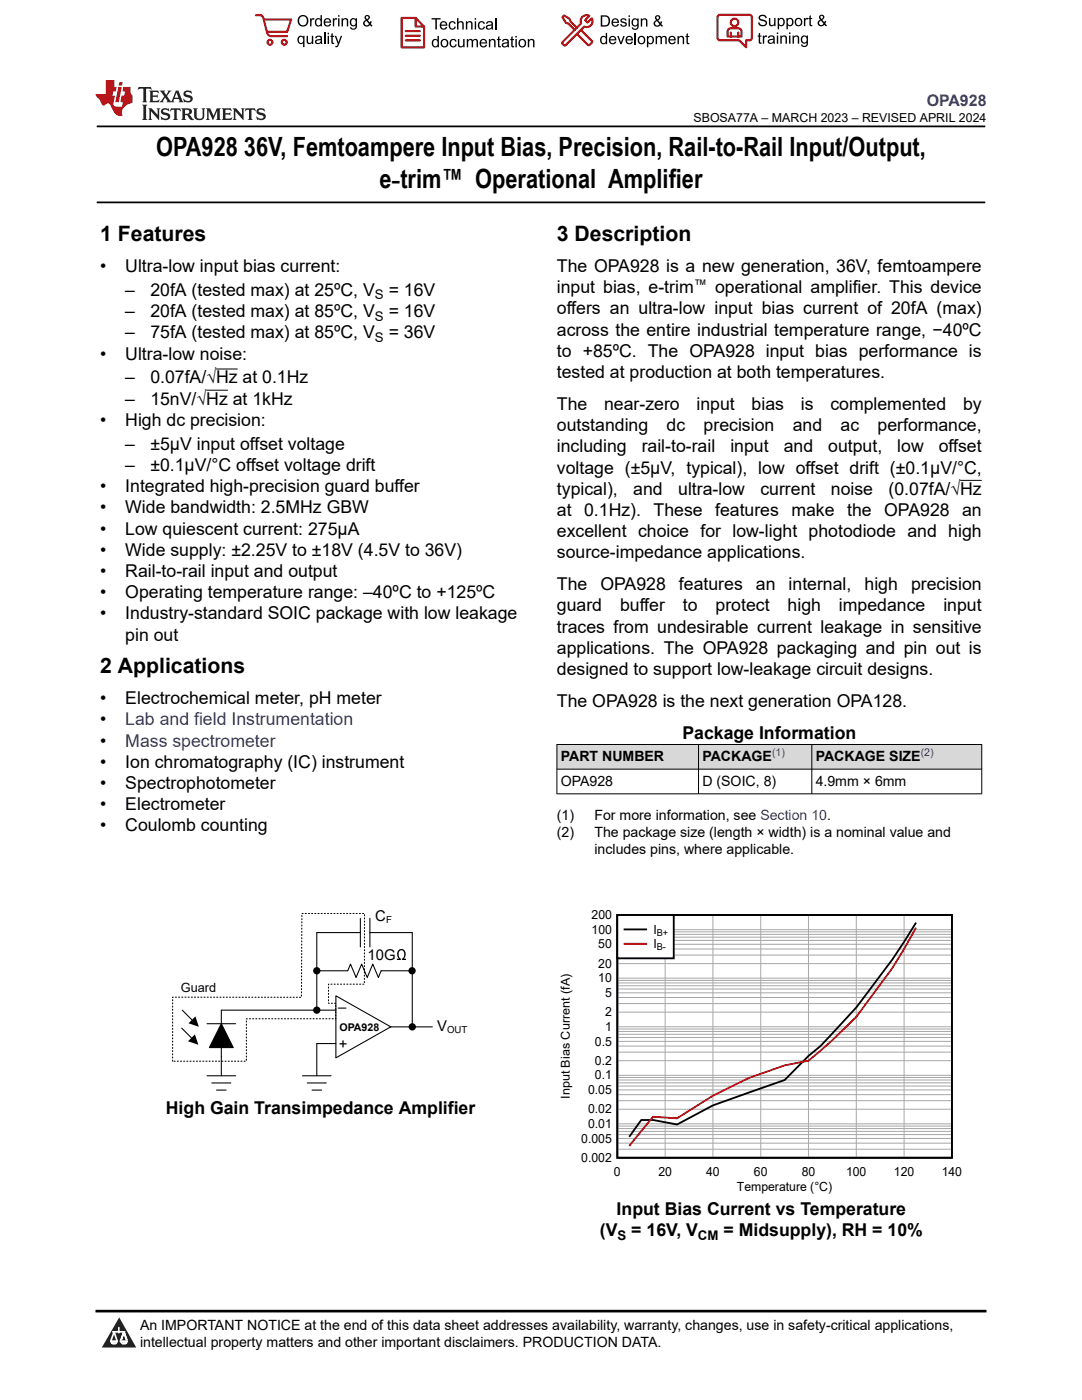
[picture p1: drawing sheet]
<svg xmlns="http://www.w3.org/2000/svg" width="216mm" height="279mm" viewBox="0 0 216 279" stroke-linecap="round" stroke-linejoin="round" font-family="sans-serif">
<defs><g id="words">
<g font-size="5.3">
<text x="31.1" y="31.2">OPA928 36V, Femtoampere Input Bias, Precision, Rail-to-Rail Input/Output,</text>
<text x="75.7" y="37.5">e‑trim™ Operational Amplifier</text>
</g>
<g font-size="4.2">
<text x="20" y="48.1">1 Features</text>
<text x="111.1" y="48.1">3 Description</text>
<text x="20" y="134.4">2 Applications</text>
</g>
<g font-size="3.5">
<text x="20" y="54.3">•</text>
<text x="25" y="54.3">Ultra-low input bias current:</text>
<text x="25" y="59">–</text>
<text x="30" y="59">20fA (tested max) at 25ºC, V</text>
<text x="77.6" y="59">= 16V</text>
<text x="111.1" y="58.5">input bias, e-trim</text>
<text x="111.1" y="54.3">The OPA928 is a new generation, 36V, femtoampere</text>
<text x="142.7" y="58.5">operational amplifier. This device</text>
<text x="25" y="63.3">–</text>
<text x="30" y="63.3">20fA (tested max) at 85ºC, V</text>
<text x="77.6" y="63.3">= 16V</text>
<text x="111.1" y="62.8">offers an ultra-low input bias current of 20fA (max)</text>
<text x="20" y="71.7">•</text>
<text x="25" y="67.5">–</text>
<text x="25" y="71.7">Ultra-low noise:</text>
<text x="30" y="67.5">75fA (tested max) at 85ºC, V</text>
<text x="77.6" y="67.5">= 36V</text>
<text x="111.1" y="67">across the entire industrial temperature range, −40ºC</text>
<text x="111.1" y="71.2">to +85ºC. The OPA928 input bias performance is</text>
<text x="25" y="76.5">–</text>
<text x="30" y="76.5">0.07fA/√Hz at 0.1Hz</text>
<text x="111.1" y="75.5">tested at production at both temperatures.</text>
<text x="25" y="80.7">–</text>
<text x="30" y="80.7">15nV/√Hz at 1kHz</text>
<text x="111.1" y="81.8">The</text>
<text x="120.5" y="81.8">near-zero</text>
<text x="139" y="81.8">input</text>
<text x="150" y="81.8">bias</text>
<text x="159.8" y="81.8">is</text>
<text x="165.7" y="81.8">complemented</text>
<text x="192.2" y="81.8">by</text>
<text x="20" y="85">•</text>
<text x="25" y="85">High dc precision:</text>
<text x="25" y="89.7">–</text>
<text x="30" y="89.7">±5µV input offset voltage</text>
<text x="111.1" y="86">outstanding</text>
<text x="133" y="86">dc</text>
<text x="140.4" y="86">precision</text>
<text x="158.2" y="86">and</text>
<text x="167.7" y="86">ac</text>
<text x="175.1" y="86">performance,</text>
<text x="25" y="94">–</text>
<text x="30" y="94">±0.1µV/°C offset voltage drift</text>
<text x="111.1" y="90.3">including</text>
<text x="111.1" y="94.5">voltage (±5µV, typical), low offset drift (±0.1µV/°C,</text>
<text x="128" y="90.3">rail-to-rail</text>
<text x="145.7" y="90.3">input</text>
<text x="156.4" y="90.3">and</text>
<text x="165.3" y="90.3">output,</text>
<text x="179" y="90.3">low</text>
<text x="187.3" y="90.3">offset</text>
<text x="20" y="98.2">•</text>
<text x="25" y="98.2">Integrated high-precision guard buffer</text>
<text x="111.1" y="98.7">typical),</text>
<text x="126.4" y="98.7">and</text>
<text x="135.3" y="98.7">ultra-low</text>
<text x="151.7" y="98.7">current</text>
<text x="165.8" y="98.7">noise</text>
<text x="177.3" y="98.7">(0.07fA/√Hz</text>
<text x="20" y="102.4">•</text>
<text x="20" y="106.7">•</text>
<text x="25" y="102.4">Wide bandwidth: 2.5MHz GBW</text>
<text x="25" y="106.7">Low quiescent current: 275µA</text>
<text x="111.1" y="107.2">excellent choice for low-light photodiode and high</text>
<text x="111.1" y="103">at</text>
<text x="116.6" y="103">0.1Hz).</text>
<text x="130.4" y="103">These</text>
<text x="142.7" y="103">features</text>
<text x="157.9" y="103">make</text>
<text x="169" y="103">the</text>
<text x="176.4" y="103">OPA928</text>
<text x="192" y="103">an</text>
<text x="20" y="110.9">•</text>
<text x="25" y="110.9">Wide supply: ±2.25V to ±18V (4.5V to 36V)</text>
<text x="111.1" y="111.4">source-impedance applications.</text>
<text x="20" y="115.1">•</text>
<text x="20" y="119.4">•</text>
<text x="25" y="115.1">Rail-to-rail input and output</text>
<text x="25" y="119.4">Operating temperature range: –40ºC to +125ºC</text>
<text x="111.1" y="117.8">The</text>
<text x="119.8" y="117.8">OPA928</text>
<text x="135.5" y="117.8">features</text>
<text x="150.8" y="117.8">an</text>
<text x="157.4" y="117.8">internal,</text>
<text x="172.5" y="117.8">high</text>
<text x="181.8" y="117.8">precision</text>
<text x="20" y="123.6">•</text>
<text x="25" y="123.6">Industry-standard SOIC package with low leakage</text>
<text x="111.1" y="122">guard</text>
<text x="123.7" y="122">buffer</text>
<text x="136.3" y="122">to</text>
<text x="142.8" y="122">protect</text>
<text x="157.2" y="122">high</text>
<text x="167.4" y="122">impedance</text>
<text x="188.2" y="122">input</text>
<text x="25" y="127.8">pin out</text>
<text x="111.1" y="130.5">applications. The OPA928 packaging and pin out is</text>
<text x="111.1" y="126.3">traces from undesirable current leakage in sensitive</text>
<text x="111.1" y="134.7">designed to support low-leakage circuit designs.</text>
<text x="20" y="140.5">•</text>
<text x="25" y="140.5">Electrochemical meter, pH meter</text>
<text x="111.1" y="141.1">The OPA928 is the next generation OPA128.</text>
<text x="20" y="144.8">•</text>
<text x="20" y="149">•</text>
<text x="136.2" y="147.4">Package Information</text>
<text x="20" y="153.2">•</text>
<text x="25" y="153.2">Ion chromatography (IC) instrument</text>
<text x="20" y="157.5">•</text>
<text x="20" y="161.7">•</text>
<text x="25" y="157.5">Spectrophotometer</text>
<text x="25" y="161.7">Electrometer</text>
<text x="20" y="165.9">•</text>
<text x="25" y="165.9">Coulomb counting</text>
<text x="33.1" y="222.3">High Gain Transimpedance Amplifier</text>
<text x="123" y="242.5">Input Bias Current vs Temperature</text>
<text x="119.7" y="246.7">(V</text>
<text x="126" y="246.7">= 16V, V</text>
<text x="144.4" y="246.7">= Midsupply), RH = 10%</text>
</g>
<g font-size="3.5" fill="#00f">
<text x="25" y="144.8">Lab and field Instrumentation</text>
<text x="25" y="149">Mass spectrometer</text>
</g>
<text font-size="3.2" fill="#00f" x="184.9" y="21.1">OPA928</text>
<g font-size="3">
<text x="74.9" y="183.8">C</text>
<text x="73.4" y="191.6">10G</text>
<text x="67.5" y="202">–</text>
<text x="67.6" y="209.4">+</text>
<text x="87.2" y="205.8">V</text>
</g>
<g font-size="2.8">
<text x="111.9" y="151.9">PART NUMBER</text>
<text x="140.2" y="151.9">PACKAGE</text>
<text x="162.8" y="151.9">PACKAGE SIZE</text>
<text x="111.9" y="156.8">OPA928</text>
<text x="140.2" y="156.8">D (SOIC, 8)</text>
<text x="162.8" y="156.8">4.9mm × 6mm</text>
<text x="111.1" y="163.6">(1)</text>
<text x="111.1" y="167">(2)</text>
<text x="118.6" y="163.6">For more information, see Section 10.</text>
<text x="118.6" y="167">The package size (length × width) is a nominal value and</text>
<text x="118.6" y="170.3">includes pins, where applicable.</text>
<text x="27.9" y="265.5">An IMPORTANT NOTICE at the end of this data sheet addresses availability, warranty, changes, use in safety-critical applications,</text>
<text x="27.9" y="268.9">intellectual property matters and other important disclaimers. PRODUCTION DATA.</text>
</g>
<g font-size="2.6">
<text x="74.8" y="59.8">S</text>
<text x="138.4" y="57.7">™</text>
<text x="74.8" y="64">S</text>
<text x="74.8" y="68.2">S</text>
<text x="123.2" y="247.5">S</text>
<text x="139.3" y="247.5">CM</text>
</g>
<g font-size="2.5">
<text x="138.4" y="24.3">SBOSA77A – MARCH 2023 – REVISED APRIL 2024</text>
<text x="118" y="183.4">200</text>
<text x="118" y="186.4">100</text>
<text x="119.4" y="189.3">50</text>
<text x="130.4" y="186.4">I</text>
<text x="130.4" y="189.2">I</text>
<text x="119.4" y="196">10</text>
<text x="119.4" y="193.1">20</text>
<text x="36.1" y="198">Guard</text>
<text x="120.7" y="202.8">2</text>
<text x="120.7" y="199">5</text>
<text x="118.7" y="208.7">0.5</text>
<text x="120.7" y="205.7">1</text>
<text x="118.7" y="215.4">0.1</text>
<text x="118.7" y="212.5">0.2</text>
<text x="117.3" y="218.3">0.05</text>
<text x="117.3" y="225.1">0.01</text>
<text x="117.3" y="222.2">0.02</text>
<text x="116" y="231.9">0.002</text>
<text x="116" y="228">0.005</text>
<text x="122.5" y="234.8">0</text>
<text x="131.4" y="234.8">20</text>
<text x="140.9" y="234.8">40</text>
<text x="147.1" y="237.6">Temperature (°C)</text>
<text x="150.4" y="234.8">60</text>
<text x="160" y="234.8">80</text>
<text x="168.8" y="234.8">100</text>
<text x="178.4" y="234.8">120</text>
<text x="187.9" y="234.8">140</text>
</g>
<text font-size="2.4" x="113.7" y="219.3" transform="rotate(-90 113.7 219.3)">Input Bias Current (fA)</text>
<g font-size="2.1" fill="#00f">
<text x="154.1" y="150.9">(1)</text>
<text x="183.7" y="150.9">(2)</text>
</g>
<text font-size="2.1" x="67.7" y="205.8">OPA928</text>
<g font-size="1.9">
<text x="77" y="184.2">F</text>
<text x="131.1" y="186.8">B+</text>
<text x="131.1" y="189.7">B-</text>
<text x="89.2" y="206.2">OUT</text>
</g>
</g></defs>
<path d="M19.3 25.2h177.3M19.3 40.4h177.3" fill="none" stroke="#000" stroke-width=".35"/>
<path d="M41.2 77.9h4.3M43.1 73.6h4.3M191.6 95.9h4.3" fill="none" stroke="#000" stroke-width=".2"/>
<g fill="#d8d8d8">
<path d="M111.1 148.6h84.8v4.9h-84.8z" fill-rule="evenodd"/>
<path d="M111.2 148.6h28.1v4.8h-28.1z" fill-rule="evenodd"/>
<path d="M139.4 148.6h22.5v4.8h-22.5z" fill-rule="evenodd"/>
<path d="M162.1 148.6h33.7v4.8h-33.7z" fill-rule="evenodd"/>
</g>
<path d="M111.1 148.6h84.9M111.1 153.5h84.9M111.1 158.4h84.9M111.1 148.5v10M139.4 148.5v10M162 148.5v10M195.9 148.5v10" fill="none" stroke="#000" stroke-width=".2"/>
<g fill="none" stroke="#000" stroke-width=".21">
<path d="M63.1 193.7h6.3l.5-1.3 1.2 2.7 1.1-2.7 1.1 2.7 1.1-2.7 1.1 2.7 .6-1.4h6.1v.1M67 198.7l11 6.2-11 6.2zM71.9 186.1h-8.7v15.5M71.9 183.3v5.7M73.8 186.1h8.5v18.9M73.8 183.3v5.7M36.3 205.2l1.9 1.9M36.4 201.6l1.9 1.9M41.3 204.3h5.7M41.3 214.7h5.7M42.3 216.1h3.8M43.2 217.6h1.9"/>
<path d="M44.2 204.3l2.3 4.8h-4.7zM44.2 201.6h22.8M44.2 201.6v2.7M44.2 209.1v5.6M60.4 214.7h5.7M61.3 216.1h3.8M62.3 217.6h1.9M67 208.3h-3.8v6.4M78 204.9h.1M78 204.9h8.3"/>
</g>
<g fill="#000">
<path d="M38.9 206.4l.7 2.1-2.1-.7zM37.6 204.2l1.4-1.4 .7 2.1zM44.2 204.3l2.3 4.8h-4.7z"/>
<circle cx="63.2" cy="193.7" r=".73"/>
<circle cx="82.2" cy="193.7" r=".73"/>
<circle cx="63.2" cy="201.6" r=".73"/>
<circle cx="82.3" cy="204.9" r=".73"/>
</g>
<path d="M34.4 199h25.8v-16.7h12.5v14.1h-7.2v3.8h1.5v3.1h-17.8v8.5h-14.8z" fill="none" stroke="#000" stroke-width=".21" stroke-dasharray=".2 .4"/>
<path d="M123.2 182.6h66.7v48.5h-66.7zM182.8 184.1l-4.8 7.4-7.1 9.6-7.2 7.7-2.4 1.9-4.7 4.8-14.3 5.1-7.2 3.8-4.8-.9h-2.3l-2.4 3.4" fill="none" stroke="#000" stroke-width=".36"/>
<g fill="none" stroke="#a8a8a8" stroke-width=".2">
<path d="M123.2 185.5h66.7M123.2 186h66.7M123.2 186.5h66.7M123.2 187h66.7M123.2 187.7h66.7M123.2 188.5h66.7M123.2 189.4h66.7M123.2 190.6h66.7M123.2 192.3h66.7M123.2 195.2h66.7M123.2 195.7h66.7M123.2 196.2h66.7"/>
<path d="M123.2 196.7h66.7M123.2 197.4h66.7M123.2 198.1h66.7M123.2 199.1h66.7M132.7 182.6v48.5M142.3 182.6v48.5M151.8 182.6v48.5M161.3 182.6v48.5M170.9 182.6v48.5M180.4 182.6v48.5M123.2 200.3h66.7M123.2 202h66.7"/>
<path d="M123.2 204.9h66.7M123.2 205.4h66.7M123.2 205.9h66.7M123.2 206.4h66.7M123.2 207.1h66.7M123.2 207.8h66.7M123.2 208.8h66.7M123.2 210h66.7M123.2 211.7h66.7M123.2 214.6h66.7M123.2 215h66.7M123.2 215.5h66.7"/>
<path d="M123.2 216.1h66.7M123.2 216.8h66.7M123.2 217.5h66.7M123.2 218.5h66.7M123.2 219.7h66.7M123.2 221.4h66.7M123.2 224.3h66.7M123.2 224.7h66.7M123.2 225.2h66.7M123.2 225.8h66.7M123.2 226.4h66.7M123.2 227.2h66.7"/>
<path d="M123.2 228.1h66.7M123.2 229.4h66.7"/>
</g>
<path d="M182.8 185.1l-4.8 8.1-7.1 9.7-4.8 4.7-4.8 4.1-4.7 .9-7.2 2.5-7.1 3.6-7.2 4.5-4.8-.3-4.7 5.8" fill="none" stroke="#f00" stroke-width=".36"/>
<path d="M123.2 182.6h11.2v8.7h-11.2z" fill-rule="evenodd" fill="#fff"/>
<path d="M123.2 182.6h11.2v8.7h-11.2zM124.6 185.5h4.3" fill="none" stroke="#000" stroke-width=".36"/>
<path d="M124.6 188.4h4.3" fill="none" stroke="#f00" stroke-width=".36"/>
<path d="M0 0h215.9v23.8h-215.9z" fill-rule="evenodd" fill="#fff"/>
<path d="M27.7 17.4l-.2 .6 .5-.3h.6v.1v2.2l-.2 .4h1l-.2-.4v-2.2v-.1h.5l.5 .3-.1-.6zM29.8 18.1l.2 .4v1.5l-.2 .4h1.9l.1-.6a1.08 1.08 0 0 1-1.3 .2v-.7h.6l.4 .2v-.6l-.4 .2h-.6v-.6l.2-.1a1 1 0 0 1 1 .2l-.1-.5zM31.8 18.1l1 1.1-1 1.2h.9l-.2-.2 .4-.7 .5 .7-.2 .2h1.6l-.2-.2 .1-.4h1l.1 .4-.1 .2h.9l-.2-.3-.8-2h-.5l-1 2.2-.8-1.1 .9-1.1h-.8l.2 .2-.5 .7-.3-.7 .1-.2zM35.2 18.5l.4 1h-.8zM36.8 18.2a.65 .65 0 0 0-.2 .7 .65 .65 0 0 0 .6 .5l.7 .2 .1 .2a.79 .79 0 0 1-.7 .4 .79 .79 0 0 1-.7-.5l.1 .7 .2-.1a.93 .93 0 0 0 1.1 .1 .93 .93 0 0 0 .4-1 1.46 1.46 0 0 0-1.2-.6l-.1-.3a1.09 1.09 0 0 1 1.2 .2l-.2-.6-.1 .1-.6-.2zM28.4 20.9l.2 .4v2.3l-.2 .3h1l-.2-.3v-2.3l.2-.4zM29.6 21.6l.2 .4v1.6l-.2 .3h.8l-.3-.3v-1.4l1.7 1.8v-2l.2-.4h-.8l.2 .2 .1 1.1-1.2-1.3zM32.3 21.8a.65 .65 0 0 0-.2 .7 .65 .65 0 0 0 .7 .4l.6 .2 .1 .2a.79 .79 0 0 1-.7 .4 .79 .79 0 0 1-.7-.5l.1 .7 .2-.1a.93 .93 0 0 0 1.1 .1 .93 .93 0 0 0 .4-.9 1.46 1.46 0 0 0-1.2-.6l-.1-.4a1.09 1.09 0 0 1 1.2 .2l-.2-.6-.1 .1-.6-.1zM34.1 21.6l-.1 .7a.63 .63 0 0 1 .7-.4l.1 1.7-.3 .3h1l-.2-.3v-1.7a.66 .66 0 0 1 .8 .4l-.1-.7zM36.2 21.6l.2 .4v1.6l-.2 .3h.9l-.2-.2v-.7h.5l.1 .2a.79 .79 0 0 0 1.2 .6l-1-.9a.61 .61 0 0 0 .6-.6 .61 .61 0 0 0-.5-.6zM36.9 21.9h.2a.47 .47 0 0 1 .5 .1 .47 .47 0 0 1 .1 .5l-.2 .2h-.6zM38.5 21.6l.2 .2a2.27 2.27 0 0 0 .4 2 1.04 1.04 0 0 0 1.7-.7v-1.3l.2-.2h-.8l.2 .4v1.1a.6 .6 0 0 1-.6 .6 .6 .6 0 0 1-.6-.6v-1.1l.3-.4zM41.1 21.6l.2 .4v1.6l-.2 .3h.7l-.2-.3v-1.5l.9 1.9 .8-1.9v1.5l-.2 .3h1l-.3-.3v-1.6l.3-.4h-.8l-.7 1.5-.7-1.5zM44.3 21.6l.2 .4v1.6l-.2 .3h1.9l.1-.5a1.09 1.09 0 0 1-1.3 .1v-.6h.6l.4 .1v-.6l-.4 .2h-.6v-.6l.2-.1a1.01 1.01 0 0 1 1 .3l-.1-.6zM46.4 21.6l.3 .4v1.6l-.3 .3h.8l-.2-.3v-1.4l1.6 1.8v-2l.2-.4h-.7l.2 .2v1.1l-1.2-1.3zM49 21.6l-.1 .7a.63 .63 0 0 1 .8-.4v1.7l-.3 .3h1l-.2-.3v-1.7a.66 .66 0 0 1 .8 .4l-.1-.7zM51.4 21.8a.65 .65 0 0 0-.2 .7 .65 .65 0 0 0 .6 .4l.6 .2 .2 .2a.79 .79 0 0 1-.8 .4 .79 .79 0 0 1-.6-.5l.1 .7 .2-.1a.93 .93 0 0 0 1 .1 .93 .93 0 0 0 .5-.9 1.46 1.46 0 0 0-1.3-.6l-.1-.4a1.09 1.09 0 0 1 1.3 .2l-.2-.6-.2 .1-.5-.1z" fill="#231f20"/>
<path d="M21.1 16v2.8h-2.1l.1 .3 .9 1a.95 .95 0 0 0 .9 .9 .59 .59 0 0 1 .6-.4 .59 .59 0 0 1 .5 .4l.4 .8a1.59 1.59 0 0 0 2.1 1.3 1.61 1.61 0 0 1 1-2.2l1-.4-.1-1.5a1.59 1.59 0 0 1-.4-1.6h-1.4l-.2 .9h.5l-.1 .8h-.5l-.2 1v.2l.4 .1-.2 .9h-.6a.73 .73 0 0 1-1.1-.7l.3-1.5h-.5l.2-.8h.5l.2-.9h-.5v-1.4zM23.6 17.4l-.6 3h.7l.6-3zM23.8 16.4l-.1 .7h.7l.1-.7z" fill="#ed1c24"/>
<g fill="#000">
<path d="M59.4 4.2a1.12 1.12 0 0 1 2.2 0 1.12 1.12 0 0 1-2.2 0zM59.9 3.5a.89 .89 0 0 0-.1 1.1 .89 .89 0 0 0 1.1 .4 .88 .88 0 0 0 .3-1.3 .88 .88 0 0 0-1.3-.2z" fill-rule="evenodd"/>
<path d="M59.5 7.3l.5-.2 .5 .3v-.3h.3v2.3h-.3v-.8a.74 .74 0 0 1-1 0 .74 .74 0 0 1-.1-1zM59.8 7.5a.57 .57 0 0 0-.2 .7 .57 .57 0 0 0 .8 .2 .57 .57 0 0 0 .1-.7 .57 .57 0 0 0-.7-.2z" fill-rule="evenodd"/>
<path d="M61.9 3.6h.2v.3l.2-.2 .3-.1 .2 .1-.1 .3a.36 .36 0 0 0-.5 0 .36 .36 0 0 0 0 .4v.9h-.3z" fill-rule="evenodd"/>
<path d="M61.2 7.1h.3v.9a.41 .41 0 0 0 .4 .6 .41 .41 0 0 0 .3-.6v-.9h.3v1.7h-.2v-.3a.58 .58 0 0 1-.7 .3 .58 .58 0 0 1-.4-.6z" fill-rule="evenodd"/>
<path d="M63 3.8l.5-.2 .5 .2v-.8h.2v2.3h-.2v-.2a.75 .75 0 0 1-1-.1 .75 .75 0 0 1-.1-1zM63.2 4a.57 .57 0 0 0-.1 .7 .57 .57 0 0 0 .8 .2 .57 .57 0 0 0 .1-.7 .57 .57 0 0 0-.8-.2z" fill-rule="evenodd"/>
<path d="M63 7.3a.74 .74 0 0 1 1-.1 .74 .74 0 0 1 .3 .9v.7h-.3v-.2a.57 .57 0 0 1-.8 .2 .57 .57 0 0 1-.2-.8l1-.3a.41 .41 0 0 0-.4-.4 .41 .41 0 0 0-.4 .4l-.3-.1zM63.2 8.2a.35 .35 0 0 0 .2 .5 .35 .35 0 0 0 .5-.3l.1-.4z" fill-rule="evenodd"/>
<path d="M65.4 6.5h.3v.3h-.3zM65.4 7.1h.3v1.7h-.3z" fill-rule="evenodd"/>
<path d="M64.8 3.8a.76 .76 0 0 1 .9-.1 .76 .76 0 0 1 .4 .8h-1.2a.47 .47 0 0 0 .3 .6 .47 .47 0 0 0 .6-.4l.3 .1a.82 .82 0 0 1-1.3 .3 .82 .82 0 0 1 0-1.3zM65 4l-.1 .3h.9l-.3-.4z" fill-rule="evenodd"/>
<path d="M66.4 3.6h.3v.3l.1-.2 .4-.1 .1 .1-.1 .3a.36 .36 0 0 0-.4 0 .36 .36 0 0 0-.1 .4v.9h-.3z" fill-rule="evenodd"/>
<path d="M66.1 6.7l.3-.1v.5h.3v.3h-.3v.9l.1 .2h.2v.3a.41 .41 0 0 1-.4-.1 .41 .41 0 0 1-.2-.4v-.9h-.2v-.3h.2z" fill-rule="evenodd"/>
<path d="M66.8 7.1h.3l.4 1.4 .5-1.4h.3l-.6 1.7a.57 .57 0 0 1-.8 .6v-.3a.37 .37 0 0 0 .5-.3z" fill-rule="evenodd"/>
<path d="M67.5 3h.2v.3h-.2zM67.5 3.6h.2v1.7h-.2z" fill-rule="evenodd"/>
<path d="M68.2 3.6h.2v.3a.58 .58 0 0 1 .7-.3 .58 .58 0 0 1 .4 .7v1h-.3v-1a.4 .4 0 0 0-.4-.5 .4 .4 0 0 0-.4 .6v.9h-.2z" fill-rule="evenodd"/>
<path d="M70 3.8l.5-.2 .5 .2v-.2h.2v1.5a.71 .71 0 0 1-.5 .8 .71 .71 0 0 1-.8-.5h.2a.46 .46 0 0 0 .6 .3 .46 .46 0 0 0 .3-.6 .78 .78 0 0 1-1.1-.2 .78 .78 0 0 1 .1-1.1zM70.2 4a.53 .53 0 0 0-.1 .8 .53 .53 0 0 0 .8 0 .54 .54 0 0 0 0-.7 .54 .54 0 0 0-.7-.1z" fill-rule="evenodd"/>
<path d="M72.9 3.1a.53 .53 0 0 1 .8 .1 .53 .53 0 0 1-.3 .8l.4 .5 .1-.3 .3 .1-.2 .5 .3 .3-.2 .2-.3-.3a.71 .71 0 0 1-1.2 .1 .71 .71 0 0 1 .4-1.1l-.3-.5zM73 3.5a.3 .3 0 0 0 .6 0 .3 .3 0 0 0-.6 0zM72.9 4.3a.45 .45 0 0 0 0 .7 .45 .45 0 0 0 .7-.2l-.5-.6z" fill-rule="evenodd"/>
<path d="M86.1 3.6h1.8v.3h-.7v2h-.3v-2h-.8z" fill-rule="evenodd"/>
<path d="M86.3 8l.5-.2 .5 .2v-.8h.3v2.2h-.3v-.2a.76 .76 0 0 1-1 0 .76 .76 0 0 1-.1-1zM86.6 8.1a.58 .58 0 0 0-.2 .8 .58 .58 0 0 0 .8 .2 .58 .58 0 0 0 .1-.8 .58 .58 0 0 0-.7-.2z" fill-rule="evenodd"/>
<path d="M88.2 7.9a.81 .81 0 0 1 1.1 .2 .81 .81 0 0 1-.2 1.1 .81 .81 0 0 1-1.1-.1l-.1-.8zM88.3 8.1a.57 .57 0 0 0 0 .9 .57 .57 0 0 0 .8 0 .57 .57 0 0 0 0-.8 .57 .57 0 0 0-.8-.1z" fill-rule="evenodd"/>
<path d="M88 4.4a.77 .77 0 0 1 .9-.1 .77 .77 0 0 1 .4 .8h-1.3a.48 .48 0 0 0 .4 .6 .48 .48 0 0 0 .6-.3h.3a.83 .83 0 0 1-1.3 .4 .83 .83 0 0 1 0-1.4zM88.2 4.6l-.2 .3h1l-.3-.4z" fill-rule="evenodd"/>
<path d="M89.7 4.4a.7 .7 0 0 1 1.2 .3l-.2 .1a.45 .45 0 0 0-.6-.3 .45 .45 0 0 0-.3 .6 .45 .45 0 0 0 .3 .6 .45 .45 0 0 0 .6-.4h.3a.76 .76 0 0 1-1.1 .6 .76 .76 0 0 1-.3-1.1z" fill-rule="evenodd"/>
<path d="M89.9 8a.7 .7 0 0 1 1.2 .3h-.3a.45 .45 0 0 0-.5-.3 .45 .45 0 0 0-.3 .6 .45 .45 0 0 0 .3 .6 .45 .45 0 0 0 .6-.4l.2 .1a.76 .76 0 0 1-1 .5 .76 .76 0 0 1-.4-1.1z" fill-rule="evenodd"/>
<path d="M91.2 3.6h.3v.8a.59 .59 0 0 1 .7-.2 .59 .59 0 0 1 .3 .7v1h-.2v-1a.4 .4 0 0 0-.5-.4 .4 .4 0 0 0-.3 .5v.9h-.3z" fill-rule="evenodd"/>
<path d="M91.4 7.8h.2v.9a.41 .41 0 0 0 .5 .5 .41 .41 0 0 0 .3-.5v-.9h.3v1.6h-.3v-.2a.58 .58 0 0 1-.7 .3 .58 .58 0 0 1-.3-.7z" fill-rule="evenodd"/>
<path d="M93 4.2h.2v.3a.59 .59 0 0 1 .7-.3 .59 .59 0 0 1 .4 .7v1h-.3v-1a.41 .41 0 0 0-.4-.5 .41 .41 0 0 0-.4 .6v.9h-.2z" fill-rule="evenodd"/>
<path d="M93.1 7.8h.3v.2a.56 .56 0 0 1 1 0 .54 .54 0 0 1 .6-.2 .54 .54 0 0 1 .4 .5v1.1h-.3v-1a.34 .34 0 0 0-.3-.4 .34 .34 0 0 0-.4 .3v1.1h-.3v-1a.38 .38 0 0 0-.5-.4 .38 .38 0 0 0-.2 .6v.8h-.3z" fill-rule="evenodd"/>
<path d="M94.7 3.6h.3v.3h-.3zM94.7 4.2h.3v1.7h-.3z" fill-rule="evenodd"/>
<path d="M95.5 4.4a.7 .7 0 0 1 1.3 .3l-.3 .1a.45 .45 0 0 0-.6-.3 .45 .45 0 0 0-.3 .6 .45 .45 0 0 0 .3 .6 .45 .45 0 0 0 .6-.4h.3a.76 .76 0 0 1-1.1 .6 .76 .76 0 0 1-.3-1.1z" fill-rule="evenodd"/>
<path d="M95.9 8a.77 .77 0 0 1 .9-.2 .77 .77 0 0 1 .4 .9h-1.2a.48 .48 0 0 0 .3 .5 .48 .48 0 0 0 .6-.3h.3a.83 .83 0 0 1-1.3 .4 .83 .83 0 0 1 0-1.3zM96.1 8.1l-.1 .4h.9l-.2-.5z" fill-rule="evenodd"/>
<path d="M97.5 7.8h.3v.2a.59 .59 0 0 1 .7-.2 .59 .59 0 0 1 .4 .6v1h-.3v-1a.41 .41 0 0 0-.5-.4 .41 .41 0 0 0-.3 .5v.9h-.3z" fill-rule="evenodd"/>
<path d="M97.1 4.4a.74 .74 0 0 1 1-.1 .74 .74 0 0 1 .3 .9v.7h-.3v-.2a.59 .59 0 0 1-.8 .2 .59 .59 0 0 1-.3-.8l1.1-.3a.42 .42 0 0 0-.4-.4 .42 .42 0 0 0-.5 .4l-.2-.1zM97.3 5.3a.36 .36 0 0 0 .2 .5 .36 .36 0 0 0 .5-.2l.1-.5z" fill-rule="evenodd"/>
<path d="M99.4 7.4l.2-.2v.6h.3v.2h-.3v1l.1 .2h.2l.1 .2a.41 .41 0 0 1-.5 0 .41 .41 0 0 1-.1-.4v-1h-.2v-.2h.2z" fill-rule="evenodd"/>
<path d="M100.3 8a.74 .74 0 0 1 .9-.2 .74 .74 0 0 1 .3 .9l.1 .7h-.3v-.2a.59 .59 0 0 1-.8 .3 .59 .59 0 0 1-.3-.8l1-.3a.42 .42 0 0 0-.3-.4 .42 .42 0 0 0-.5 .3h-.3zM100.5 8.8a.36 .36 0 0 0 .1 .5 .36 .36 0 0 0 .5-.2l.2-.5z" fill-rule="evenodd"/>
<path d="M102 7.4l.3-.2v.6h.3v.2h-.3v1l.1 .2h.2v.2a.41 .41 0 0 1-.5 0 .41 .41 0 0 1-.1-.4v-1h-.2v-.2h.2z" fill-rule="evenodd"/>
<path d="M102.8 7.2h.3v.3h-.3zM102.8 7.8h.3v1.6h-.3z" fill-rule="evenodd"/>
<path d="M103.7 7.9a.81 .81 0 0 1 1.1 .2 .81 .81 0 0 1-.1 1.1 .81 .81 0 0 1-1.2-.1v-.8zM103.9 8.1a.57 .57 0 0 0-.1 .9 .57 .57 0 0 0 .8 0 .57 .57 0 0 0 0-.8 .57 .57 0 0 0-.7-.1z" fill-rule="evenodd"/>
<path d="M105.3 7.8h.3v.2a.59 .59 0 0 1 .7-.2 .59 .59 0 0 1 .4 .6v1h-.3v-1a.41 .41 0 0 0-.5-.4 .41 .41 0 0 0-.3 .5v.9h-.3z" fill-rule="evenodd"/>
<path d="M119.9 3.1h.7a1.12 1.12 0 0 1 1.1 1.1 1.12 1.12 0 0 1-1 1.1h-.8zM120.2 3.3v1.7h.4a.86 .86 0 0 0 .8-.8 .86 .86 0 0 0-.8-.9z" fill-rule="evenodd"/>
<path d="M119.9 7.4l.5-.3 .5 .3v-.8h.2v2.2h-.2v-.2a.75 .75 0 0 1-1 0 .75 .75 0 0 1-.1-1zM120.1 7.5a.57 .57 0 0 0-.1 .8 .57 .57 0 0 0 .8 .2 .57 .57 0 0 0 .1-.8 .57 .57 0 0 0-.8-.2z" fill-rule="evenodd"/>
<path d="M121.7 7.4a.76 .76 0 0 1 .9-.2 .76 .76 0 0 1 .4 .9h-1.2a.47 .47 0 0 0 .3 .5 .47 .47 0 0 0 .6-.3h.3a.82 .82 0 0 1-1.3 .4 .82 .82 0 0 1 0-1.3zM121.9 7.5l-.1 .3h.9l-.3-.4z" fill-rule="evenodd"/>
<path d="M122.2 3.9a.76 .76 0 0 1 .9-.2 .76 .76 0 0 1 .4 .9h-1.2a.47 .47 0 0 0 .4 .5 .47 .47 0 0 0 .5-.3h.3a.82 .82 0 0 1-1.3 .4 .82 .82 0 0 1 0-1.3zM122.5 4l-.2 .3h.9l-.2-.4z" fill-rule="evenodd"/>
<path d="M123.9 3.8a.71 .71 0 0 1 1.1 .3h-.2a.32 .32 0 0 0-.4-.3 .32 .32 0 0 0-.3 .4h.1a.75 .75 0 0 1 .9 .8 .72 .72 0 0 1-.7 .3 .72 .72 0 0 1-.7-.5h.3a.36 .36 0 0 0 .4 .4 .36 .36 0 0 0 .3-.5 .8 .8 0 0 1-.9-.7z" fill-rule="evenodd"/>
<path d="M123.2 7.2h.3l.4 1.3 .5-1.3h.3l-.7 1.6h-.2z" fill-rule="evenodd"/>
<path d="M125.4 3.1h.3v.3h-.3zM125.4 3.7h.3v1.6h-.3z" fill-rule="evenodd"/>
<path d="M125 7.4a.76 .76 0 0 1 .9-.2 .76 .76 0 0 1 .4 .9h-1.2a.47 .47 0 0 0 .3 .5 .47 .47 0 0 0 .6-.3h.3a.82 .82 0 0 1-1.3 .4 .82 .82 0 0 1 0-1.3zM125.2 7.5l-.1 .3h.9l-.2-.4z" fill-rule="evenodd"/>
<path d="M126.2 3.9l.5-.3 .5 .3v-.2h.2v1.4a.71 .71 0 0 1-.5 .8 .71 .71 0 0 1-.8-.5l.2 .1a.46 .46 0 0 0 .6 .2 .46 .46 0 0 0 .3-.6 .78 .78 0 0 1-1.1-.1 .78 .78 0 0 1 .1-1.1zM126.4 4a.53 .53 0 0 0-.1 .8 .53 .53 0 0 0 .8 0 .54 .54 0 0 0 0-.7 .54 .54 0 0 0-.7-.1z" fill-rule="evenodd"/>
<path d="M127.5 7.3a.8 .8 0 0 1 1.1 .2 .8 .8 0 0 1-.1 1.1 .8 .8 0 0 1-1.2-.1v-.8zM127.7 7.5a.56 .56 0 0 0-.1 .9 .56 .56 0 0 0 .8-.1 .56 .56 0 0 0 0-.7 .56 .56 0 0 0-.7-.1z" fill-rule="evenodd"/>
<path d="M127.9 3.7h.2v.2a.58 .58 0 0 1 .7-.2 .58 .58 0 0 1 .4 .6v1h-.3v-1a.4 .4 0 0 0-.4-.4 .4 .4 0 0 0-.4 .5v.9h-.2z" fill-rule="evenodd"/>
<path d="M129.1 7.2h.2v.2a.72 .72 0 0 1 1-.1 .72 .72 0 0 1 .2 1 .64 .64 0 0 1-.5 .5 .64 .64 0 0 1-.6-.2v.8h-.3zM129.5 7.5a.56 .56 0 0 0-.2 .8 .56 .56 0 0 0 .8 .2 .56 .56 0 0 0 .1-.8 .56 .56 0 0 0-.7-.2z" fill-rule="evenodd"/>
<path d="M130.8 7.2h.3v.2a.55 .55 0 0 1 .9 0 .53 .53 0 0 1 .6-.3 .53 .53 0 0 1 .4 .6v1.1h-.2v-1a.34 .34 0 0 0-.3-.4 .34 .34 0 0 0-.4 .3v1.1h-.3v-1a.37 .37 0 0 0-.5-.4 .37 .37 0 0 0-.2 .6v.8h-.3z" fill-rule="evenodd"/>
<path d="M130.8 3.2a.53 .53 0 0 1 .9 .1 .53 .53 0 0 1-.4 .8l.4 .5 .2-.4 .2 .1-.2 .5 .4 .3-.2 .3-.3-.4a.71 .71 0 0 1-1.2 .1 .71 .71 0 0 1 .3-1.1l-.2-.5zM130.9 3.6a.3 .3 0 0 0 .6 0 .3 .3 0 0 0-.6 0zM130.9 4.3a.45 .45 0 0 0 0 .7 .45 .45 0 0 0 .7-.2l-.5-.6z" fill-rule="evenodd"/>
<path d="M133.6 7.4a.76 .76 0 0 1 .9-.2 .76 .76 0 0 1 .3 .9h-1.2a.47 .47 0 0 0 .4 .5 .47 .47 0 0 0 .6-.3h.2a.82 .82 0 0 1-1.2 .4 .82 .82 0 0 1 0-1.3zM133.8 7.5l-.2 .3h1l-.3-.4z" fill-rule="evenodd"/>
<path d="M135.2 7.2h.2v.2a.58 .58 0 0 1 .7-.2 .58 .58 0 0 1 .4 .6v1h-.3v-1a.4 .4 0 0 0-.4-.4 .4 .4 0 0 0-.3 .5v.9h-.3z" fill-rule="evenodd"/>
<path d="M137 6.8l.3-.2v.6h.2v.2h-.2v1v.2h.2l.1 .2a.41 .41 0 0 1-.5 0 .41 .41 0 0 1-.1-.5v-.9h-.2v-.2h.2z" fill-rule="evenodd"/>
<path d="M151.6 3.1a.88 .88 0 0 1 1.4 .5h-.3a.49 .49 0 0 0-.5-.5 .49 .49 0 0 0-.5 .6l.1 .1a1.06 1.06 0 0 1 1.2 1 .95 .95 0 0 1-.9 .4 .95 .95 0 0 1-.8-.7h.3a.58 .58 0 0 0 .6 .5 .58 .58 0 0 0 .5-.6l-.2-.1a.95 .95 0 0 1-1.1-.9z" fill-rule="evenodd"/>
<path d="M151.4 6.7l.3-.2v.6h.2v.2h-.2v1v.2h.2l.1 .2a.41 .41 0 0 1-.5 0 .41 .41 0 0 1-.1-.5v-.9h-.2v-.2h.2z" fill-rule="evenodd"/>
<path d="M152.2 7.1h.3v.2l.1-.2h.4h.1l-.1 .3a.36 .36 0 0 0-.4 0 .36 .36 0 0 0-.1 .5v.8h-.3z" fill-rule="evenodd"/>
<path d="M153.3 7.3a.74 .74 0 0 1 1-.2 .74 .74 0 0 1 .3 .9l.1 .7h-.3l-.1-.2a.57 .57 0 0 1-.8 .3 .57 .57 0 0 1-.1-.9l.9-.2a.41 .41 0 0 0-.4-.4 .41 .41 0 0 0-.4 .3h-.3zM153.5 8.1a.35 .35 0 0 0 .2 .5 .35 .35 0 0 0 .5-.2l.1-.5z" fill-rule="evenodd"/>
<path d="M153.4 3.6h.3v.9a.41 .41 0 0 0 .4 .5 .41 .41 0 0 0 .4-.5v-.9h.2v1.6h-.2v-.2a.58 .58 0 0 1-.7 .2 .58 .58 0 0 1-.4-.6z" fill-rule="evenodd"/>
<path d="M155 6.5h.3v.3h-.3zM155 7.1h.3v1.6h-.3z" fill-rule="evenodd"/>
<path d="M155.2 3.6h.2v.2a.72 .72 0 0 1 1-.1 .72 .72 0 0 1 .2 1 .64 .64 0 0 1-.5 .5 .64 .64 0 0 1-.6-.2v.8h-.3zM155.6 3.9a.56 .56 0 0 0-.2 .8 .56 .56 0 0 0 .8 .2 .56 .56 0 0 0 .1-.8 .56 .56 0 0 0-.7-.2z" fill-rule="evenodd"/>
<path d="M155.7 7.1h.3v.2a.58 .58 0 0 1 .7-.2 .58 .58 0 0 1 .3 .6v1h-.3v-1a.4 .4 0 0 0-.4-.4 .4 .4 0 0 0-.3 .5v.9h-.3z" fill-rule="evenodd"/>
<path d="M156.9 3.6h.3v.2a.72 .72 0 0 1 .9-.1 .72 .72 0 0 1 .2 1 .64 .64 0 0 1-.4 .5 .64 .64 0 0 1-.7-.2v.8h-.3zM157.3 3.9a.56 .56 0 0 0-.1 .8 .56 .56 0 0 0 .7 .2 .56 .56 0 0 0 .2-.8 .56 .56 0 0 0-.8-.2z" fill-rule="evenodd"/>
<path d="M157.4 6.5h.3v.3h-.3zM157.4 7.1h.3v1.6h-.3z" fill-rule="evenodd"/>
<path d="M158.1 7.1h.3v.2a.58 .58 0 0 1 .7-.2 .58 .58 0 0 1 .4 .6v1h-.3v-1a.4 .4 0 0 0-.5-.4 .4 .4 0 0 0-.3 .5v.9h-.3z" fill-rule="evenodd"/>
<path d="M158.8 3.7a.8 .8 0 0 1 1.1 .2 .8 .8 0 0 1-.1 1.1 .8 .8 0 0 1-1.1-.1l-.1-.8zM159 3.9a.56 .56 0 0 0-.1 .9 .56 .56 0 0 0 .9 0 .56 .56 0 0 0-.1-.8 .56 .56 0 0 0-.7-.1z" fill-rule="evenodd"/>
<path d="M160 7.3l.5-.2 .5 .2v-.2h.2v1.4a.71 .71 0 0 1-.5 .9 .71 .71 0 0 1-.9-.5h.3a.46 .46 0 0 0 .6 .2 .46 .46 0 0 0 .2-.6 .78 .78 0 0 1-1-.1 .78 .78 0 0 1 .1-1.1zM160.2 7.4a.53 .53 0 0 0-.1 .8 .53 .53 0 0 0 .8 0 .54 .54 0 0 0 0-.7 .54 .54 0 0 0-.7-.1z" fill-rule="evenodd"/>
<path d="M160.4 3.6h.3v.2l.1-.2h.4h.1l-.1 .3a.36 .36 0 0 0-.4 0 .36 .36 0 0 0-.1 .5v.8h-.3z" fill-rule="evenodd"/>
<path d="M161.5 3.2l.3-.2v.6h.3v.2h-.3v1v.2h.3v.2a.41 .41 0 0 1-.5 0 .41 .41 0 0 1-.1-.5v-.9h-.2v-.2h.2z" fill-rule="evenodd"/>
<path d="M163.6 3.1a.53 .53 0 0 1 .8 .1 .53 .53 0 0 1-.3 .8l.4 .5 .1-.3h.3l-.2 .5 .3 .3-.2 .3-.3-.3a.71 .71 0 0 1-1.2 .1 .71 .71 0 0 1 .4-1.2l-.3-.5zM163.7 3.5a.3 .3 0 0 0 .5 0 .3 .3 0 0 0-.5 0zM163.6 4.2a.45 .45 0 0 0 0 .8 .45 .45 0 0 0 .7-.3l-.5-.6z" fill-rule="evenodd"/>
</g>
<path d="M64.8 6.5v2.3M98.9 3.6v2.3M126.8 6.6v2.2" fill="none" stroke="#000" stroke-width=".28"/>
<g fill="none" stroke="#de0000" stroke-width=".42">
<path d="M51.1 3l1 .1a1.4 1.4 0 0 1 .6 1.2l.7 2.5a.95 .95 0 0 0 1.1 .4h2.8M52.7 3.9h5.4l-.8 2.4h-4M80.1 3.6h2.8v1.7h1.7v4.2h-4.5zM81 7.1h2.8M81 6.2h2.8M81 8.1h2.8M82.9 3.6l1.7 1.7M115.1 5.5l-1.3-1.2-.1-.5-1.2-.7-.3 .3 .7 1.1 .5 .2 1.3 1.3M115.9 6l2.2 2.2v.3l-.5 .5h-.3l-2.2-2.2zM115.9 6l.7-.7a1.19 1.19 0 0 0 1.3-.3 1.19 1.19 0 0 0 .2-1.4l-.9 .9-.4-.5 .8-.8a1.19 1.19 0 0 0-1.4 .1 1.19 1.19 0 0 0-.2 1.4l-3.8 3.7v.3l.3 .3h.3l2.3-2.2M143.2 3.2l.4-.2h6l.4 .2v4.4l-.2 .4-.9 .1v1.3l-1.4-1.3h-3.9l-.4-.3zM145.4 5.8l.4-.1h1.6a.61 .61 0 0 1 .6 .6v1h-2.8v-1z"/>
<path d="M145.8 6.5v.8M147.3 6.5v.8"/>
<circle cx="53.9" cy="8.4" r=".49"/>
<circle cx="56.7" cy="8.4" r=".49"/>
<circle cx="146.6" cy="4.5" r=".75"/>
</g>
<path d="M0 261.4h215.9v18h-215.9z" fill-rule="evenodd" fill="#fff"/>
<path d="M23.8 262.9l3.4 6h-6.9z" fill="#231f20"/>
<path d="M22.1 267.7h1.3l-.4 .5h-.3a.55 .55 0 0 1-.6-.5z" fill-rule="evenodd" fill="#fff"/>
<path d="M22.1 267.7h1.3l-.4 .5h-.3a.55 .55 0 0 1-.6-.5z" fill="none" stroke="#231f20" stroke-width=".34"/>
<path d="M22.1 267.7h1.3l-.4 .5h-.5zM22.6 265.8h.1M22.6 265.8h2.3zM23.7 265.9h.1M23.7 264.9v1zM24 267.7h.1" fill="none" stroke="#fff" stroke-width=".34"/>
<path d="M24.7 265.8l-.7 1.9z" fill="#fff"/>
<path d="M24.7 265.8l-.7 1.9z" fill="none" stroke="#fff" stroke-width=".34"/>
<path d="M24.7 265.8l.7 1.9z" fill="#fff"/>
<path d="M22.8 265.8l-.7 1.9zM22.8 265.8l.6 1.9zM24.7 265.8l.7 1.9zM25.3 267.7h.1" fill="none" stroke="#fff" stroke-width=".34"/>
<path d="M24.1 267.7h1.3a.65 .65 0 0 1-.6 .5 .65 .65 0 0 1-.7-.5z" fill-rule="evenodd" fill="#fff"/>
<path d="M24.1 267.7h1.3a.65 .65 0 0 1-.6 .5 .65 .65 0 0 1-.7-.5z" fill="none" stroke="#231f20" stroke-width=".34"/>
<path d="M24 267.7h.1M24.1 267.7h1.3l-.4 .5h-.5z" fill="none" stroke="#fff" stroke-width=".34"/>
<path d="M19 261.7h177.8" fill="none" stroke="#000" stroke-width=".53"/>
<use href="#words"/>
</svg>
